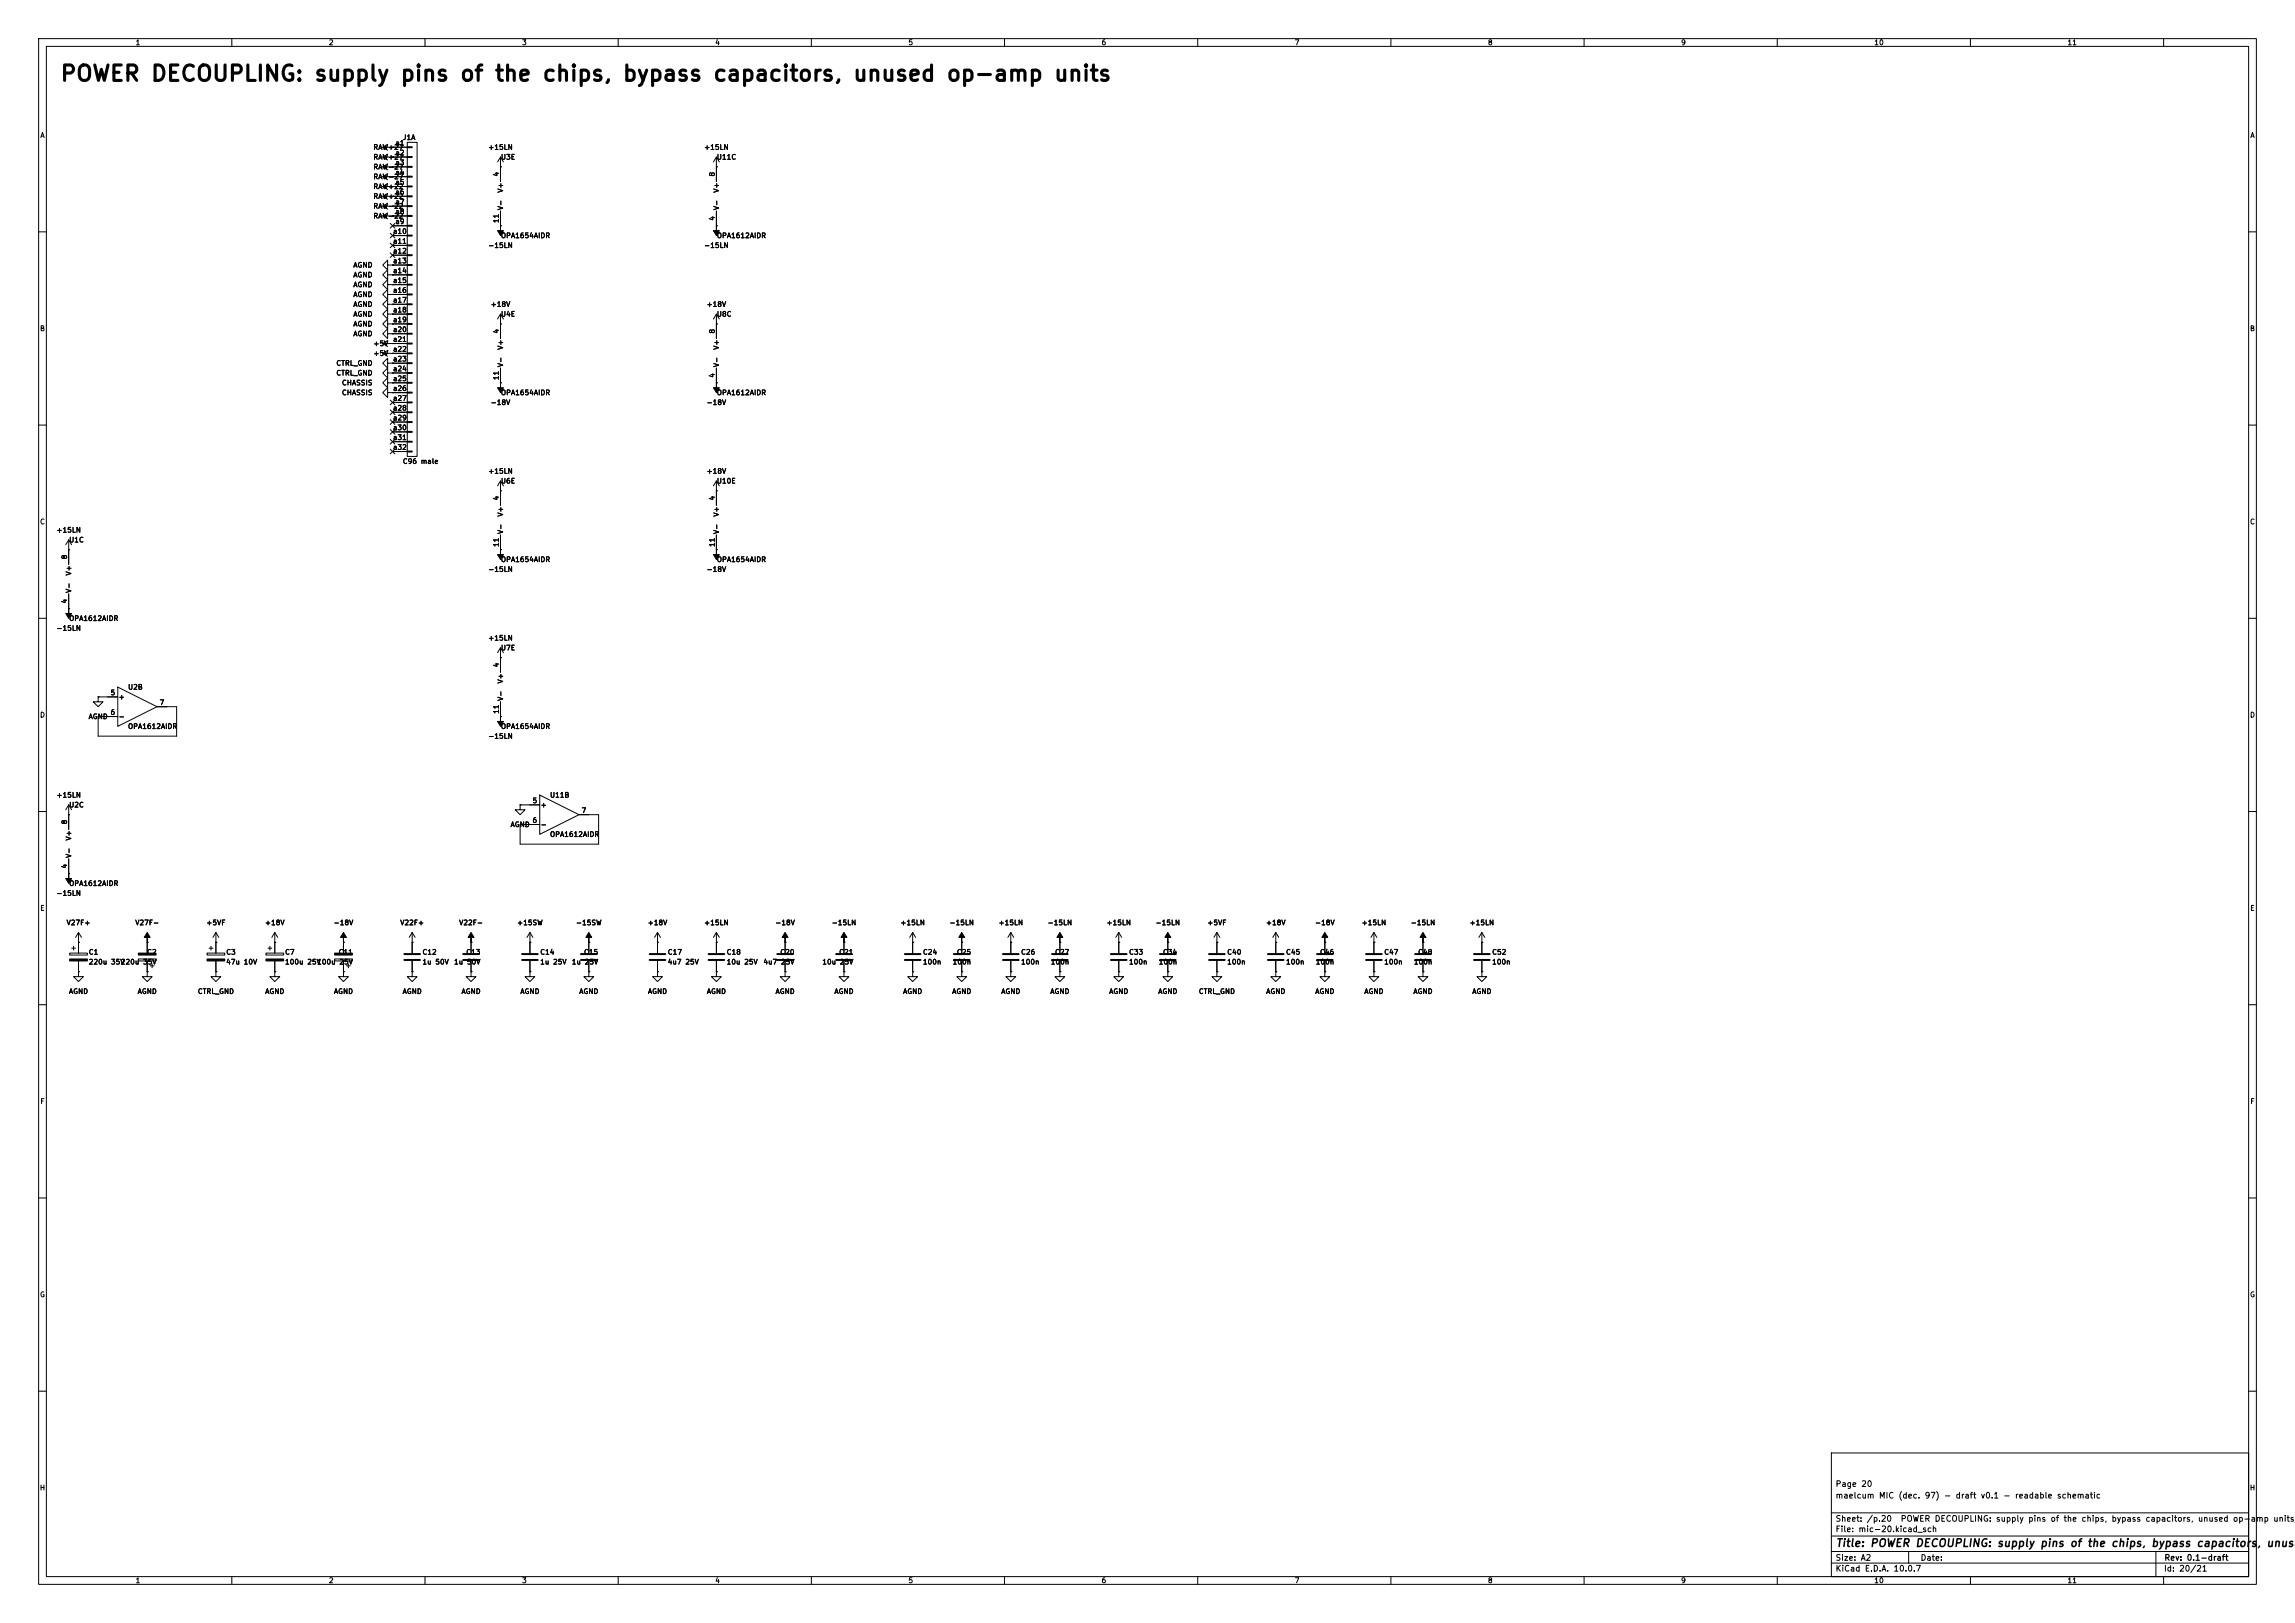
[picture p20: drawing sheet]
<svg xmlns="http://www.w3.org/2000/svg" width="594mm" height="420mm" viewBox="0 0 594 420" stroke-linecap="round" stroke-linejoin="round" font-family="sans-serif">
<defs><g id="words">
<text font-size="4" x="15.4" y="22">POWER DECOUPLING: supply pins of the chips, bypass capacitors, unused op-amp units</text>
<text font-size="2" x="475" y="400.8">Title: POWER DECOUPLING: supply pins of the chips, bypass capacitors, unuse</text>
<g font-size="1.5">
<text x="475" y="388.1">maelcum MIC (dec. 97) - draft v0.1 - readable schematic</text>
<text x="475" y="385.1">Page 20</text>
<text x="475" y="394.1">Sheet: /p.20</text>
<text x="491.8" y="394.1">POWER DECOUPLING: supply pins of the chips, bypass capacitors, unused op-amp units/</text>
<text x="475" y="396.8">File: mic-20.kicad_sch</text>
<text x="475" y="407">KiCad E.D.A. 10.0.7</text>
<text x="475" y="404.2">Size: A2</text>
<text x="497" y="404.2">Date:</text>
<text x="560" y="407">Id: 20/21</text>
<text x="560.1" y="404.2">Rev: 0.1-draft</text>
</g>
<g font-size="1.3">
<text x="35" y="12">1</text>
<text x="85" y="12">2</text>
<text x="135" y="12">3</text>
<text x="185" y="12">4</text>
<text x="235" y="12">5</text>
<text x="285" y="12">6</text>
<text x="335" y="12">7</text>
<text x="385" y="12">8</text>
<text x="435" y="12">9</text>
<text x="485" y="12">10</text>
<text x="535" y="12">11</text>
<text x="10.3" y="36">A</text>
<text x="582.3" y="36">A</text>
<text x="96.5" y="39.1">RAW+27</text>
<text x="96.5" y="41.6">RAW+27</text>
<text x="102.2" y="38">a1</text>
<text x="102.2" y="40.5">a2</text>
<text x="104.1" y="36.5">J1A</text>
<text x="126.2" y="39.1">+15LN</text>
<text x="129.5" y="41.6">U3E</text>
<text x="182.1" y="39.1">+15LN</text>
<text x="185.4" y="41.6">U11C</text>
<text x="96.5" y="44.1">RAW-27</text>
<text x="96.5" y="46.7">RAW-27</text>
<text x="102.2" y="43">a3</text>
<text x="102.2" y="45.6">a4</text>
<text x="129.4" y="45.8" transform="rotate(-90 129.4 45.8)">4</text>
<text x="185.3" y="45.8" transform="rotate(-90 185.3 45.8)">8</text>
<text x="96.5" y="51.8">RAW+22</text>
<text x="96.5" y="49.2">RAW+22</text>
<text x="102.2" y="48.1">a5</text>
<text x="102.2" y="50.7">a6</text>
<text x="102.2" y="53.2">a7</text>
<text x="130.5" y="50" transform="rotate(-90 130.5 50)">V+</text>
<text x="186.4" y="50" transform="rotate(-90 186.4 50)">V+</text>
<text x="96.5" y="54.3">RAW-22</text>
<text x="96.5" y="56.8">RAW-22</text>
<text x="102.2" y="55.7">a8</text>
<text x="102.2" y="58.3">a9</text>
<text x="129.4" y="57.9" transform="rotate(-90 129.4 57.9)">11</text>
<text x="130.5" y="54.5" transform="rotate(-90 130.5 54.5)">V-</text>
<text x="185.3" y="57.2" transform="rotate(-90 185.3 57.2)">4</text>
<text x="186.4" y="54.5" transform="rotate(-90 186.4 54.5)">V-</text>
<text x="101.6" y="60.8">a10</text>
<text x="101.6" y="63.4">a11</text>
<text x="101.6" y="65.9">a12</text>
<text x="126.2" y="64.5">-15LN</text>
<text x="129.5" y="61.9">OPA1654AIDR</text>
<text x="182.1" y="64.5">-15LN</text>
<text x="185.4" y="61.9">OPA1612AIDR</text>
<text x="91.3" y="69.5">AGND</text>
<text x="101.6" y="68.4">a13</text>
<text x="101.6" y="71">a14</text>
<text x="91.3" y="77.2">AGND</text>
<text x="91.3" y="72.1">AGND</text>
<text x="91.3" y="74.6">AGND</text>
<text x="101.6" y="73.5">a15</text>
<text x="101.6" y="76.1">a16</text>
<text x="91.3" y="79.7">AGND</text>
<text x="91.3" y="82.2">AGND</text>
<text x="101.6" y="78.6">a17</text>
<text x="101.6" y="81.1">a18</text>
<text x="101.6" y="83.7">a19</text>
<text x="126.9" y="79.7">+18V</text>
<text x="129.5" y="82.2">U4E</text>
<text x="182.8" y="79.7">+18V</text>
<text x="185.4" y="82.2">U8C</text>
<text x="10.2" y="86">B</text>
<text x="91.3" y="87.3">AGND</text>
<text x="91.3" y="84.8">AGND</text>
<text x="96.5" y="89.9">+5V</text>
<text x="101.6" y="86.2">a20</text>
<text x="101.6" y="88.8">a21</text>
<text x="129.4" y="86.5" transform="rotate(-90 129.4 86.5)">4</text>
<text x="185.3" y="86.5" transform="rotate(-90 185.3 86.5)">8</text>
<text x="582.2" y="86">B</text>
<text x="86.9" y="94.9">CTRL_GND</text>
<text x="96.5" y="92.4">+5V</text>
<text x="101.6" y="91.3">a22</text>
<text x="101.6" y="93.8">a23</text>
<text x="130.5" y="95.1" transform="rotate(-90 130.5 95.1)">V-</text>
<text x="130.5" y="90.6" transform="rotate(-90 130.5 90.6)">V+</text>
<text x="186.4" y="95.1" transform="rotate(-90 186.4 95.1)">V-</text>
<text x="186.4" y="90.6" transform="rotate(-90 186.4 90.6)">V+</text>
<text x="86.9" y="97.5">CTRL_GND</text>
<text x="88.4" y="100">CHASSIS</text>
<text x="101.6" y="96.4">a24</text>
<text x="101.6" y="98.9">a25</text>
<text x="101.6" y="101.5">a26</text>
<text x="129.4" y="98.5" transform="rotate(-90 129.4 98.5)">11</text>
<text x="185.3" y="97.9" transform="rotate(-90 185.3 97.9)">4</text>
<text x="88.4" y="102.6">CHASSIS</text>
<text x="101.6" y="104">a27</text>
<text x="101.6" y="106.5">a28</text>
<text x="126.9" y="105.1">-18V</text>
<text x="129.5" y="102.6">OPA1654AIDR</text>
<text x="182.8" y="105.1">-18V</text>
<text x="185.4" y="102.6">OPA1612AIDR</text>
<text x="101.6" y="109.1">a29</text>
<text x="101.6" y="111.6">a30</text>
<text x="101.6" y="114.2">a31</text>
<text x="101.6" y="116.7">a32</text>
<text x="104.1" y="120.3">C96 male</text>
<text x="126.2" y="122.9">+15LN</text>
<text x="129.5" y="125.4">U6E</text>
<text x="182.8" y="122.9">+18V</text>
<text x="185.4" y="125.4">U10E</text>
<text x="129.4" y="129.6" transform="rotate(-90 129.4 129.6)">4</text>
<text x="185.3" y="129.6" transform="rotate(-90 185.3 129.6)">4</text>
<text x="10.2" y="136">C</text>
<text x="130.5" y="133.8" transform="rotate(-90 130.5 133.8)">V+</text>
<text x="186.4" y="133.8" transform="rotate(-90 186.4 133.8)">V+</text>
<text x="582.2" y="136">C</text>
<text x="14.5" y="138.1">+15LN</text>
<text x="17.8" y="140.7">U1C</text>
<text x="129.4" y="141.7" transform="rotate(-90 129.4 141.7)">11</text>
<text x="130.5" y="138.3" transform="rotate(-90 130.5 138.3)">V-</text>
<text x="185.3" y="141.7" transform="rotate(-90 185.3 141.7)">11</text>
<text x="186.4" y="138.3" transform="rotate(-90 186.4 138.3)">V-</text>
<text x="17.6" y="144.9" transform="rotate(-90 17.6 144.9)">8</text>
<text x="18.7" y="149.1" transform="rotate(-90 18.7 149.1)">V+</text>
<text x="126.2" y="148.3">-15LN</text>
<text x="129.5" y="145.7">OPA1654AIDR</text>
<text x="182.8" y="148.3">-18V</text>
<text x="185.4" y="145.7">OPA1654AIDR</text>
<text x="18.7" y="153.6" transform="rotate(-90 18.7 153.6)">V-</text>
<text x="17.6" y="156.3" transform="rotate(-90 17.6 156.3)">4</text>
<text x="17.8" y="161">OPA1612AIDR</text>
<text x="14.5" y="163.5">-15LN</text>
<text x="126.2" y="166.1">+15LN</text>
<text x="129.4" y="172.8" transform="rotate(-90 129.4 172.8)">4</text>
<text x="129.5" y="168.6">U7E</text>
<text x="33" y="178.8">U2B</text>
<text x="130.5" y="177" transform="rotate(-90 130.5 177)">V+</text>
<text x="10.2" y="186">D</text>
<text x="28.5" y="180.2">5</text>
<text x="28.5" y="185.3">6</text>
<text x="30.6" y="181.3">+</text>
<text x="41.2" y="182.7">7</text>
<text x="129.4" y="184.9" transform="rotate(-90 129.4 184.9)">11</text>
<text x="130.5" y="181.5" transform="rotate(-90 130.5 181.5)">V-</text>
<text x="582.2" y="186">D</text>
<text x="22.8" y="186.4">AGND</text>
<text x="30.6" y="186.4">-</text>
<text x="33" y="188.9">OPA1612AIDR</text>
<text x="126.2" y="191.5">-15LN</text>
<text x="129.5" y="188.9">OPA1654AIDR</text>
<text x="14.5" y="206.7">+15LN</text>
<text x="17.8" y="209.2">U2C</text>
<text x="137.7" y="208.1">5</text>
<text x="139.8" y="209.2">+</text>
<text x="142.2" y="206.7">U11B</text>
<text x="17.6" y="213.5" transform="rotate(-90 17.6 213.5)">8</text>
<text x="132" y="214.3">AGND</text>
<text x="137.7" y="213.2">6</text>
<text x="139.8" y="214.3">-</text>
<text x="150.4" y="210.7">7</text>
<text x="18.7" y="217.6" transform="rotate(-90 18.7 217.6)">V+</text>
<text x="142.2" y="216.9">OPA1612AIDR</text>
<text x="17.6" y="224.9" transform="rotate(-90 17.6 224.9)">4</text>
<text x="18.7" y="222.1" transform="rotate(-90 18.7 222.1)">V-</text>
<text x="14.5" y="232.1">-15LN</text>
<text x="17.8" y="229.6">OPA1612AIDR</text>
<text x="10.3" y="236">E</text>
<text x="17.1" y="239.7">V27F+</text>
<text x="34.9" y="239.7">V27F-</text>
<text x="53.3" y="239.7">+5VF</text>
<text x="68.5" y="239.7">+18V</text>
<text x="86.2" y="239.7">-18V</text>
<text x="103.5" y="239.7">V22F+</text>
<text x="118.7" y="239.7">V22F-</text>
<text x="133.7" y="239.7">+15SW</text>
<text x="148.9" y="239.7">-15SW</text>
<text x="167.5" y="239.7">+18V</text>
<text x="182.1" y="239.7">+15LN</text>
<text x="200.5" y="239.7">-18V</text>
<text x="215.1" y="239.7">-15LN</text>
<text x="232.9" y="239.7">+15LN</text>
<text x="245.6" y="239.7">-15LN</text>
<text x="258.3" y="239.7">+15LN</text>
<text x="271" y="239.7">-15LN</text>
<text x="286.3" y="239.7">+15LN</text>
<text x="299" y="239.7">-15LN</text>
<text x="312.4" y="239.7">+5VF</text>
<text x="327.5" y="239.7">+18V</text>
<text x="340.2" y="239.7">-18V</text>
<text x="352.3" y="239.7">+15LN</text>
<text x="365" y="239.7">-15LN</text>
<text x="380.2" y="239.7">+15LN</text>
<text x="582.3" y="236">E</text>
<text x="22.8" y="247.3">C1</text>
<text x="22.8" y="249.9">220u 35V</text>
<text x="31.1" y="249.9">220u 35V</text>
<text x="37.9" y="247.3">C2</text>
<text x="58.4" y="247.3">C3</text>
<text x="58.4" y="249.9">47u 10V</text>
<text x="73.6" y="247.3">C7</text>
<text x="73.6" y="249.9">100u 25V</text>
<text x="81.9" y="249.9">100u 25V</text>
<text x="87.5" y="247.3">C11</text>
<text x="109.2" y="247.3">C12</text>
<text x="109.2" y="249.9">1u 50V</text>
<text x="117.4" y="249.9">1u 50V</text>
<text x="120.5" y="247.3">C13</text>
<text x="139.7" y="247.3">C14</text>
<text x="139.7" y="249.9">1u 25V</text>
<text x="147.9" y="249.9">1u 25V</text>
<text x="151" y="247.3">C15</text>
<text x="172.7" y="247.3">C17</text>
<text x="172.7" y="249.9">4u7 25V</text>
<text x="187.9" y="247.3">C18</text>
<text x="187.9" y="249.9">10u 25V</text>
<text x="197.5" y="249.9">4u7 25V</text>
<text x="201.8" y="247.3">C20</text>
<text x="212.7" y="249.9">10u 25V</text>
<text x="217.1" y="247.3">C21</text>
<text x="238.7" y="247.3">C24</text>
<text x="238.7" y="249.9">100n</text>
<text x="246.4" y="249.9">100n</text>
<text x="247.5" y="247.3">C25</text>
<text x="264.1" y="247.3">C26</text>
<text x="264.1" y="249.9">100n</text>
<text x="271.8" y="249.9">100n</text>
<text x="272.9" y="247.3">C27</text>
<text x="292.1" y="247.3">C33</text>
<text x="292.1" y="249.9">100n</text>
<text x="299.8" y="249.9">100n</text>
<text x="300.9" y="247.3">C34</text>
<text x="317.5" y="247.3">C40</text>
<text x="317.5" y="249.9">100n</text>
<text x="332.7" y="247.3">C45</text>
<text x="332.7" y="249.9">100n</text>
<text x="340.4" y="249.9">100n</text>
<text x="341.5" y="247.3">C46</text>
<text x="358.1" y="247.3">C47</text>
<text x="358.1" y="249.9">100n</text>
<text x="365.8" y="249.9">100n</text>
<text x="366.9" y="247.3">C48</text>
<text x="386.1" y="247.3">C52</text>
<text x="386.1" y="249.9">100n</text>
<text x="17.7" y="257.5">AGND</text>
<text x="35.5" y="257.5">AGND</text>
<text x="51.1" y="257.5">CTRL_GND</text>
<text x="68.5" y="257.5">AGND</text>
<text x="86.3" y="257.5">AGND</text>
<text x="104.1" y="257.5">AGND</text>
<text x="119.3" y="257.5">AGND</text>
<text x="134.6" y="257.5">AGND</text>
<text x="149.8" y="257.5">AGND</text>
<text x="167.6" y="257.5">AGND</text>
<text x="182.8" y="257.5">AGND</text>
<text x="200.6" y="257.5">AGND</text>
<text x="215.8" y="257.5">AGND</text>
<text x="233.6" y="257.5">AGND</text>
<text x="246.3" y="257.5">AGND</text>
<text x="259" y="257.5">AGND</text>
<text x="271.7" y="257.5">AGND</text>
<text x="287" y="257.5">AGND</text>
<text x="299.7" y="257.5">AGND</text>
<text x="310.1" y="257.5">CTRL_GND</text>
<text x="327.6" y="257.5">AGND</text>
<text x="340.3" y="257.5">AGND</text>
<text x="353" y="257.5">AGND</text>
<text x="365.7" y="257.5">AGND</text>
<text x="380.9" y="257.5">AGND</text>
<text x="10.3" y="286">F</text>
<text x="582.3" y="286">F</text>
<text x="10.2" y="336">G</text>
<text x="582.2" y="336">G</text>
<text x="10.2" y="386">H</text>
<text x="582.2" y="386">H</text>
<text x="35" y="410">1</text>
<text x="85" y="410">2</text>
<text x="135" y="410">3</text>
<text x="185" y="410">4</text>
<text x="235" y="410">5</text>
<text x="285" y="410">6</text>
<text x="335" y="410">7</text>
<text x="385" y="410">8</text>
<text x="435" y="410">9</text>
<text x="485" y="410">10</text>
<text x="535" y="410">11</text>
</g>
</g></defs>
<g fill="none" stroke="#000" stroke-width=".26">
<path d="M10 10h574v400h-574zM12 12h570v396h-570zM60 10v2M110 10v2M160 10v2M210 10v2M260 10v2M310 10v2M360 10v2M410 10v2M460 10v2M510 10v2"/>
<path d="M560 10v2M99.1 38.1l1.2 .8M99.1 38.1h6.3M100.3 37.3l-1.2 .8M100.3 39.9l-1.2 .7M101.6 38.1h.1M105.4 36.8h2.5v81.3h-2.5zM105.4 38h1.3v.2h-1.3zM99.1 50.8l1.2 .8M99.1 50.8h6.3M99.1 43.2l1.2 .7M99.1 43.2h6.3"/>
<path d="M99.1 48.3l1.2 .7M99.1 48.3h6.3M99.1 53.3l1.2 .8M99.1 53.3h6.3M99.1 45.7l1.2 .8M99.1 45.7h6.3M99.1 40.6l1.2 .8M99.1 40.6h6.3M99.1 55.9h6.3M99.1 55.9l1.2 .7M100.3 50l-1.2 .8M100.3 42.4l-1.2 .8"/>
<path d="M100.3 47.5l-1.2 .8M100.3 52.6l-1.2 .7M100.3 45l-1.2 .7M100.3 55.1l-1.2 .8M101 57.8l1.2 1.2M101.6 50.8h.1M101.6 43.2h.1M101.6 48.3h.1M101.6 53.3h.1M101.6 45.7h.1M101.6 40.6h.1M101.6 55.9h.1"/>
<path d="M101.6 58.4h3.8M102.2 57.8l-1.2 1.2M105.4 40.5h1.3v.3h-1.3zM105.4 43.1h1.3v.2h-1.3zM105.4 45.6h1.3v.2h-1.3zM105.4 48.1h1.3v.3h-1.3zM105.4 50.7h1.3v.2h-1.3zM105.4 53.2h1.3v.3h-1.3zM105.4 55.8h1.3v.2h-1.3zM105.4 58.3h1.3v.2h-1.3zM129.5 58.4h.1M129.5 43.2h.1"/>
<path d="M129.5 40.6v6.4M129.5 54.6v3.8M129.5 40.6l-.7 1.3M129.5 40.6l.8 1.3M185.4 58.4h.1M185.4 43.2h.1M185.4 40.6v6.4M185.4 54.6v3.8M185.4 40.6l-.7 1.3M185.4 40.6l.8 1.3M10 60h2M100.3 76.2v-1.3l-1.2 1.3 1.2 1.3v-1.3h1.3"/>
<path d="M100.3 71.1v-1.2l-1.2 1.2 1.2 1.3v-1.3h1.3M100.3 68.6v-1.3l-1.2 1.3 1.2 1.3v-1.3h1.3M100.3 73.7v-1.3l-1.2 1.3 1.2 1.2v-1.2h1.3M100.3 78.7v-1.2l-1.2 1.2 1.2 1.3v-1.3h1.3M101 65.4l1.2 1.2M101 62.9l1.2 1.2M101 60.4l1.2 1.2M101.6 76.2h.1M101.6 71.1h.1M101.6 68.6h.1M101.6 73.7h.1M101.6 78.7h.1"/>
<path d="M101.6 61h3.8M101.6 63.5h3.8M101.6 66h3.8M101.6 68.6h3.8M101.6 71.1h3.8M101.6 73.7h3.8M101.6 76.2h3.8M101.6 78.7h3.8M102.2 65.4l-1.2 1.2M102.2 62.9l-1.2 1.2M102.2 60.4l-1.2 1.2M105.4 60.8h1.3v.3h-1.3z"/>
<path d="M105.4 63.4h1.3v.2h-1.3zM105.4 65.9h1.3v.3h-1.3zM105.4 68.5h1.3v.2h-1.3zM105.4 71h1.3v.2h-1.3zM105.4 73.5h1.3v.3h-1.3zM105.4 76.1h1.3v.2h-1.3zM105.4 78.6h1.3v.3h-1.3zM582 60h2M99.1 91.4l1.2 .8M99.1 91.4h6.3M99.1 88.9l1.2 .8M99.1 88.9h6.3"/>
<path d="M100.3 94v-1.3l-1.2 1.3 1.2 1.3v-1.3h1.3M100.3 86.4v-1.3l-1.2 1.3 1.2 1.2v-1.2h1.3M100.3 83.8v-1.2l-1.2 1.2 1.2 1.3v-1.3h1.3M100.3 99.1v-1.3l-1.2 1.3 1.2 1.2v-1.2h1.3M100.3 96.5v-1.2l-1.2 1.2 1.2 1.3v-1.3h1.3M100.3 81.3v-1.3l-1.2 1.3 1.2 1.3v-1.3h1.3M100.3 90.7l-1.2 .7M100.3 88.1l-1.2 .8M101.6 94h.1M101.6 86.4h.1M101.6 91.4h.1M101.6 83.8h.1"/>
<path d="M101.6 99.1h.1M101.6 96.5h.1M101.6 88.9h.1M101.6 81.3h.1M101.6 81.3h3.8M101.6 83.8h3.8M101.6 86.4h3.8M101.6 94h3.8M101.6 96.5h3.8M101.6 99.1h3.8M105.4 81.2h1.3v.2h-1.3zM105.4 83.7h1.3v.2h-1.3z"/>
<path d="M105.4 86.2h1.3v.3h-1.3zM105.4 88.8h1.3v.2h-1.3zM105.4 91.3h1.3v.3h-1.3zM105.4 93.9h1.3v.2h-1.3zM105.4 96.4h1.3v.2h-1.3zM105.4 98.9h1.3v.3h-1.3zM129.5 83.8h.1M129.5 99.1h.1M129.5 81.3v6.3M129.5 95.3v3.8M129.5 81.3l-.7 1.3M129.5 81.3l.8 1.3"/>
<path d="M185.4 99.1h.1M185.4 83.8h.1M185.4 81.3v6.3M185.4 95.3v3.8M185.4 81.3l-.7 1.3M185.4 81.3l.8 1.3M10 110h2M100.3 101.6v-1.3l-1.2 1.3 1.2 1.3v-1.3h1.3M101 116.2l1.2 1.2M101 113.7l1.2 1.2M101 103.5l1.2 1.2M101 106.1l1.2 1.2"/>
<path d="M101 108.6l1.2 1.2M101 111.2l1.2 1.2M101.6 101.6h.1M101.6 101.6h3.8M101.6 104.1h3.8M101.6 106.7h3.8M101.6 109.2h3.8M101.6 111.8h3.8M101.6 114.3h3.8M101.6 116.8h3.8M102.2 116.2l-1.2 1.2M102.2 113.7l-1.2 1.2"/>
<path d="M102.2 103.5l-1.2 1.2M102.2 106.1l-1.2 1.2M102.2 108.6l-1.2 1.2M102.2 111.2l-1.2 1.2M105.4 101.5h1.3v.2h-1.3zM105.4 104h1.3v.3h-1.3zM105.4 106.6h1.3v.2h-1.3zM105.4 109.1h1.3v.2h-1.3zM105.4 111.6h1.3v.3h-1.3zM105.4 114.2h1.3v.2h-1.3zM105.4 116.7h1.3v.3h-1.3zM582 110h2"/>
<path d="M17.8 139.7v6.4M17.8 139.7l-.8 1.3M17.8 139.7l.7 1.3M129.5 127h.1M129.5 124.5v6.3M129.5 138.4v3.8M129.5 124.5l-.7 1.2M129.5 124.5l.8 1.2M185.4 127h.1M185.4 124.5l-.7 1.2M185.4 124.5l.8 1.2M185.4 124.5v6.3"/>
<path d="M185.4 138.4v3.8M17.8 157.5h.1M17.8 142.2h.1M17.8 153.7v3.8M129.5 142.2h.1M185.4 142.2h.1M10 160h2M30.5 177.8l10.1 5.1-10.1 5.1zM129.5 170.2h.1M129.5 167.6v6.4M129.5 167.6l-.7 1.3M129.5 167.6l.8 1.3"/>
<path d="M582 160h2M25.4 180.3v1.3h1.3l-1.3 1.3-1.3-1.3h1.3M25.4 180.3h.1M25.4 180.3h5.1M40.6 182.9h5.1v7.6h-20.3v-5.1h5.1M129.5 185.4h.1M129.5 181.6v3.8M10 210h2M17.8 210.8h.1M17.8 208.3v6.3M17.8 208.3l-.8 1.3M17.8 208.3l.7 1.3"/>
<path d="M134.6 208.3v1.3h1.3l-1.3 1.2-1.3-1.2h1.3M134.6 208.3h.1M134.6 208.3h5.1M139.7 205.7l10.2 5.1-10.2 5.1zM149.9 210.8h5v7.6h-20.3v-5h5.1M582 210h2M17.8 226.1h.1M17.8 222.3v3.8M18 246.6h4.6v.5h-4.6zM18.5 245.4h1.1M19 244.9v1M20.3 251.5v1.2h1.3l-1.3 1.3-1.3-1.3h1.3"/>
<path d="M20.3 251.5h.1M20.3 243.8h.1M20.3 241.3l-.7 1.3M20.3 241.3l.8 1.3M20.3 241.3v5.3M20.3 248.7v2.8M35.8 248.2h4.6v.5h-4.6zM38.1 251.5v1.2h1.3l-1.3 1.3-1.3-1.3h1.3M38.1 251.5h.1M38.1 243.8h.1M38.1 243.8v2.8M38.1 248.7v2.8"/>
<path d="M38.9 249.9h1M39.4 249.4v1M53.6 246.6h4.6v.5h-4.6zM54.1 245.4h1M54.6 244.9v1M55.9 243.8h.1M55.9 251.5v1.2h1.2l-1.2 1.3-1.3-1.3h1.3M55.9 251.5h.1M55.9 241.3v5.3M55.9 248.7v2.8M55.9 241.3l-.8 1.3M55.9 241.3l.7 1.3"/>
<path d="M68.8 246.6h4.6v.5h-4.6zM69.3 245.4h1.1M69.8 244.9v1M71.1 251.5v1.2h1.3l-1.3 1.3-1.3-1.3h1.3M71.1 251.5h.1M71.1 243.8h.1M71.1 241.3l-.7 1.3M71.1 241.3l.8 1.3M71.1 241.3v5.3M71.1 248.7v2.8M86.6 248.2h4.6v.5h-4.6zM88.9 251.5v1.2h1.3l-1.3 1.3-1.3-1.3h1.3"/>
<path d="M88.9 251.5h.1M88.9 243.8h.1M88.9 243.8v2.8M88.9 248.7v2.8M89.7 249.9h1M90.2 249.4v1M106.7 251.5v1.2h1.2l-1.2 1.3-1.3-1.3h1.3M106.7 251.5h.1M106.7 243.8h.1M106.7 241.3l-.8 1.3M106.7 241.3l.7 1.3M106.7 241.3v5.3"/>
<path d="M106.7 248.7v2.8M121.9 251.5v1.2h1.3l-1.3 1.3-1.3-1.3h1.3M121.9 251.5h.1M121.9 243.8h.1M121.9 243.8v2.8M121.9 248.7v2.8M137.2 251.5v1.2h1.2l-1.2 1.3-1.3-1.3h1.3M137.2 251.5h.1M137.2 243.8h.1M137.2 241.3v5.3M137.2 248.7v2.8M137.2 241.3l-.8 1.3"/>
<path d="M137.2 241.3l.7 1.3M152.4 243.8h.1M152.4 251.5v1.2h1.3l-1.3 1.3-1.3-1.3h1.3M152.4 251.5h.1M152.4 243.8v2.8M152.4 248.7v2.8M170.2 243.8h.1M170.2 251.5v1.2h1.2l-1.2 1.3-1.3-1.3h1.3M170.2 251.5h.1M170.2 241.3l-.8 1.3M170.2 241.3l.7 1.3M170.2 241.3v5.3"/>
<path d="M170.2 248.7v2.8M185.4 251.5v1.2h1.3l-1.3 1.3-1.3-1.3h1.3M185.4 251.5h.1M185.4 243.8h.1M185.4 241.3v5.3M185.4 248.7v2.8M185.4 241.3l-.7 1.3M185.4 241.3l.8 1.3M203.2 251.5v1.2h1.3l-1.3 1.3-1.3-1.3h1.3M203.2 251.5h.1M203.2 243.8h.1M203.2 243.8v2.8"/>
<path d="M203.2 248.7v2.8M218.4 243.8h.1M218.4 251.5v1.2h1.3l-1.3 1.3-1.2-1.3h1.2M218.4 251.5h.1M218.4 243.8v2.8M218.4 248.7v2.8M236.2 251.5v1.2h1.3l-1.3 1.3-1.3-1.3h1.3M236.2 251.5h.1M236.2 243.8h.1M236.2 241.3v5.3M236.2 248.7v2.8M236.2 241.3l-.7 1.3"/>
<path d="M236.2 241.3l.8 1.3M248.9 251.5v1.2h1.3l-1.3 1.3-1.3-1.3h1.3M248.9 251.5h.1M248.9 243.8h.1M248.9 243.8v2.8M248.9 248.7v2.8M261.6 243.8h.1M261.6 251.5v1.2h1.3l-1.3 1.3-1.3-1.3h1.3M261.6 251.5h.1M261.6 241.3v5.3M261.6 248.7v2.8M261.6 241.3l-.7 1.3"/>
<path d="M261.6 241.3l.8 1.3M274.3 251.5v1.2h1.3l-1.3 1.3-1.3-1.3h1.3M274.3 251.5h.1M274.3 243.8h.1M274.3 243.8v2.8M274.3 248.7v2.8M289.6 243.8h.1M289.6 251.5v1.2h1.2l-1.2 1.3-1.3-1.3h1.3M289.6 251.5h.1M289.6 241.3v5.3M289.6 248.7v2.8M289.6 241.3l-.8 1.3"/>
<path d="M289.6 241.3l.7 1.3M302.3 243.8h.1M302.3 251.5v1.2h1.2l-1.2 1.3-1.3-1.3h1.3M302.3 251.5h.1M302.3 243.8v2.8M302.3 248.7v2.8M315 251.5v1.2h1.2l-1.2 1.3-1.3-1.3h1.3M315 251.5h.1M315 243.8h.1M315 241.3l-.8 1.3M315 241.3l.7 1.3M315 241.3v5.3"/>
<path d="M315 248.7v2.8M330.2 243.8h.1M330.2 251.5v1.2h1.3l-1.3 1.3-1.3-1.3h1.3M330.2 251.5h.1M330.2 241.3l-.8 1.3M330.2 241.3l.8 1.3M330.2 241.3v5.3M330.2 248.7v2.8M342.9 243.8h.1M342.9 251.5v1.2h1.3l-1.3 1.3-1.3-1.3h1.3M342.9 251.5h.1M342.9 243.8v2.8"/>
<path d="M342.9 248.7v2.8M355.6 243.8h.1M355.6 251.5v1.2h1.3l-1.3 1.3-1.3-1.3h1.3M355.6 251.5h.1M355.6 241.3l-.8 1.3M355.6 241.3l.8 1.3M355.6 241.3v5.3M355.6 248.7v2.8M368.3 251.5v1.2h1.3l-1.3 1.3-1.3-1.3h1.3M368.3 251.5h.1M368.3 243.8h.1M368.3 243.8v2.8"/>
<path d="M368.3 248.7v2.8M383.5 251.5v1.2h1.3l-1.3 1.3-1.2-1.3h1.2M383.5 251.5h.1M383.5 243.8h.1M383.5 241.3l-.7 1.3M383.5 241.3l.8 1.3M383.5 241.3v5.3M383.5 248.7v2.8M10 260h2M582 260h2M10 310h2M582 310h2"/>
<path d="M10 360h2M474 376h108v32h-108zM582 360h2M474 397.5h108M474 391.5h108M60 408v2M110 408v2M160 408v2M210 408v2M260 408v2M310 408v2M360 408v2"/>
<path d="M410 408v2M460 408v2M474 404.5h108M474 401.5h108M494 401.5v3M510 408v2M558 401.5v6.5M560 408v2"/>
</g>
<g fill="none" stroke="#000" stroke-width=".51">
<path d="M104.6 248.4h4.1M104.6 246.9h4.1M119.9 248.4h4.1M119.9 246.9h4.1M135.1 248.4h4.1M135.1 246.9h4.1M150.4 248.4h4M150.4 246.9h4M168.1 248.4h4.1M168.1 246.9h4.1M183.4 248.4h4.1M183.4 246.9h4.1"/>
<path d="M201.2 248.4h4M201.2 246.9h4M216.4 248.4h4.1M216.4 246.9h4.1M234.2 248.4h4.1M234.2 246.9h4.1M246.9 248.4h4.1M246.9 246.9h4.1M259.6 248.4h4.1M259.6 246.9h4.1M272.3 248.4h4.1M272.3 246.9h4.1"/>
<path d="M287.5 248.4h4.1M287.5 246.9h4.1M300.2 248.4h4.1M300.2 246.9h4.1M312.9 248.4h4.1M312.9 246.9h4.1M328.2 248.4h4M328.2 246.9h4M340.9 248.4h4M340.9 246.9h4M353.6 248.4h4M353.6 246.9h4"/>
<path d="M366.3 248.4h4M366.3 246.9h4M381.5 248.4h4.1M381.5 246.9h4.1"/>
</g>
<g fill="#000" stroke="#000" stroke-width=".26">
<path d="M129.5 58.4v1.3h.8l-.8 1.3-.7-1.3h.7zM185.4 58.4v1.3h.8l-.8 1.3-.7-1.3h.7zM129.5 99.1v1.2h.8l-.8 1.3-.7-1.3h.7zM185.4 99.1v1.2h.8l-.8 1.3-.7-1.3h.7zM17.8 157.5v1.3h.7l-.7 1.2-.8-1.2h.8zM129.5 142.2v1.3h.8l-.8 1.3-.7-1.3h.7zM185.4 142.2v1.3h.8l-.8 1.3-.7-1.3h.7zM129.5 185.4v1.3h.8l-.8 1.3-.7-1.3h.7zM17.8 226.1v1.2h.7l-.7 1.3-.8-1.3h.8zM18 248.2h4.6v.5h-4.6zM35.8 246.6h4.6v.5h-4.6zM38.1 241.3l.8 1.3h-.8v1.2v-1.2h-.8z"/>
<path d="M53.6 248.2h4.6v.5h-4.6zM68.8 248.2h4.6v.5h-4.6zM86.6 246.6h4.6v.5h-4.6zM88.9 241.3l.8 1.3h-.8v1.2v-1.2h-.8zM121.9 241.3l.8 1.3h-.8v1.2v-1.2h-.7zM152.4 241.3l.8 1.3h-.8v1.2v-1.2h-.8zM203.2 241.3l.8 1.3h-.8v1.2v-1.2h-.8zM218.4 241.3l.8 1.3h-.8v1.2v-1.2h-.7zM248.9 241.3l.8 1.3h-.8v1.2v-1.2h-.7zM274.3 241.3l.8 1.3h-.8v1.2v-1.2h-.7zM302.3 241.3l.7 1.3h-.7v1.2v-1.2h-.8zM342.9 241.3l.8 1.3h-.8v1.2v-1.2h-.8z"/>
<path d="M368.3 241.3l.8 1.3h-.8v1.2v-1.2h-.8z"/>
</g>
<use href="#words"/>
</svg>
